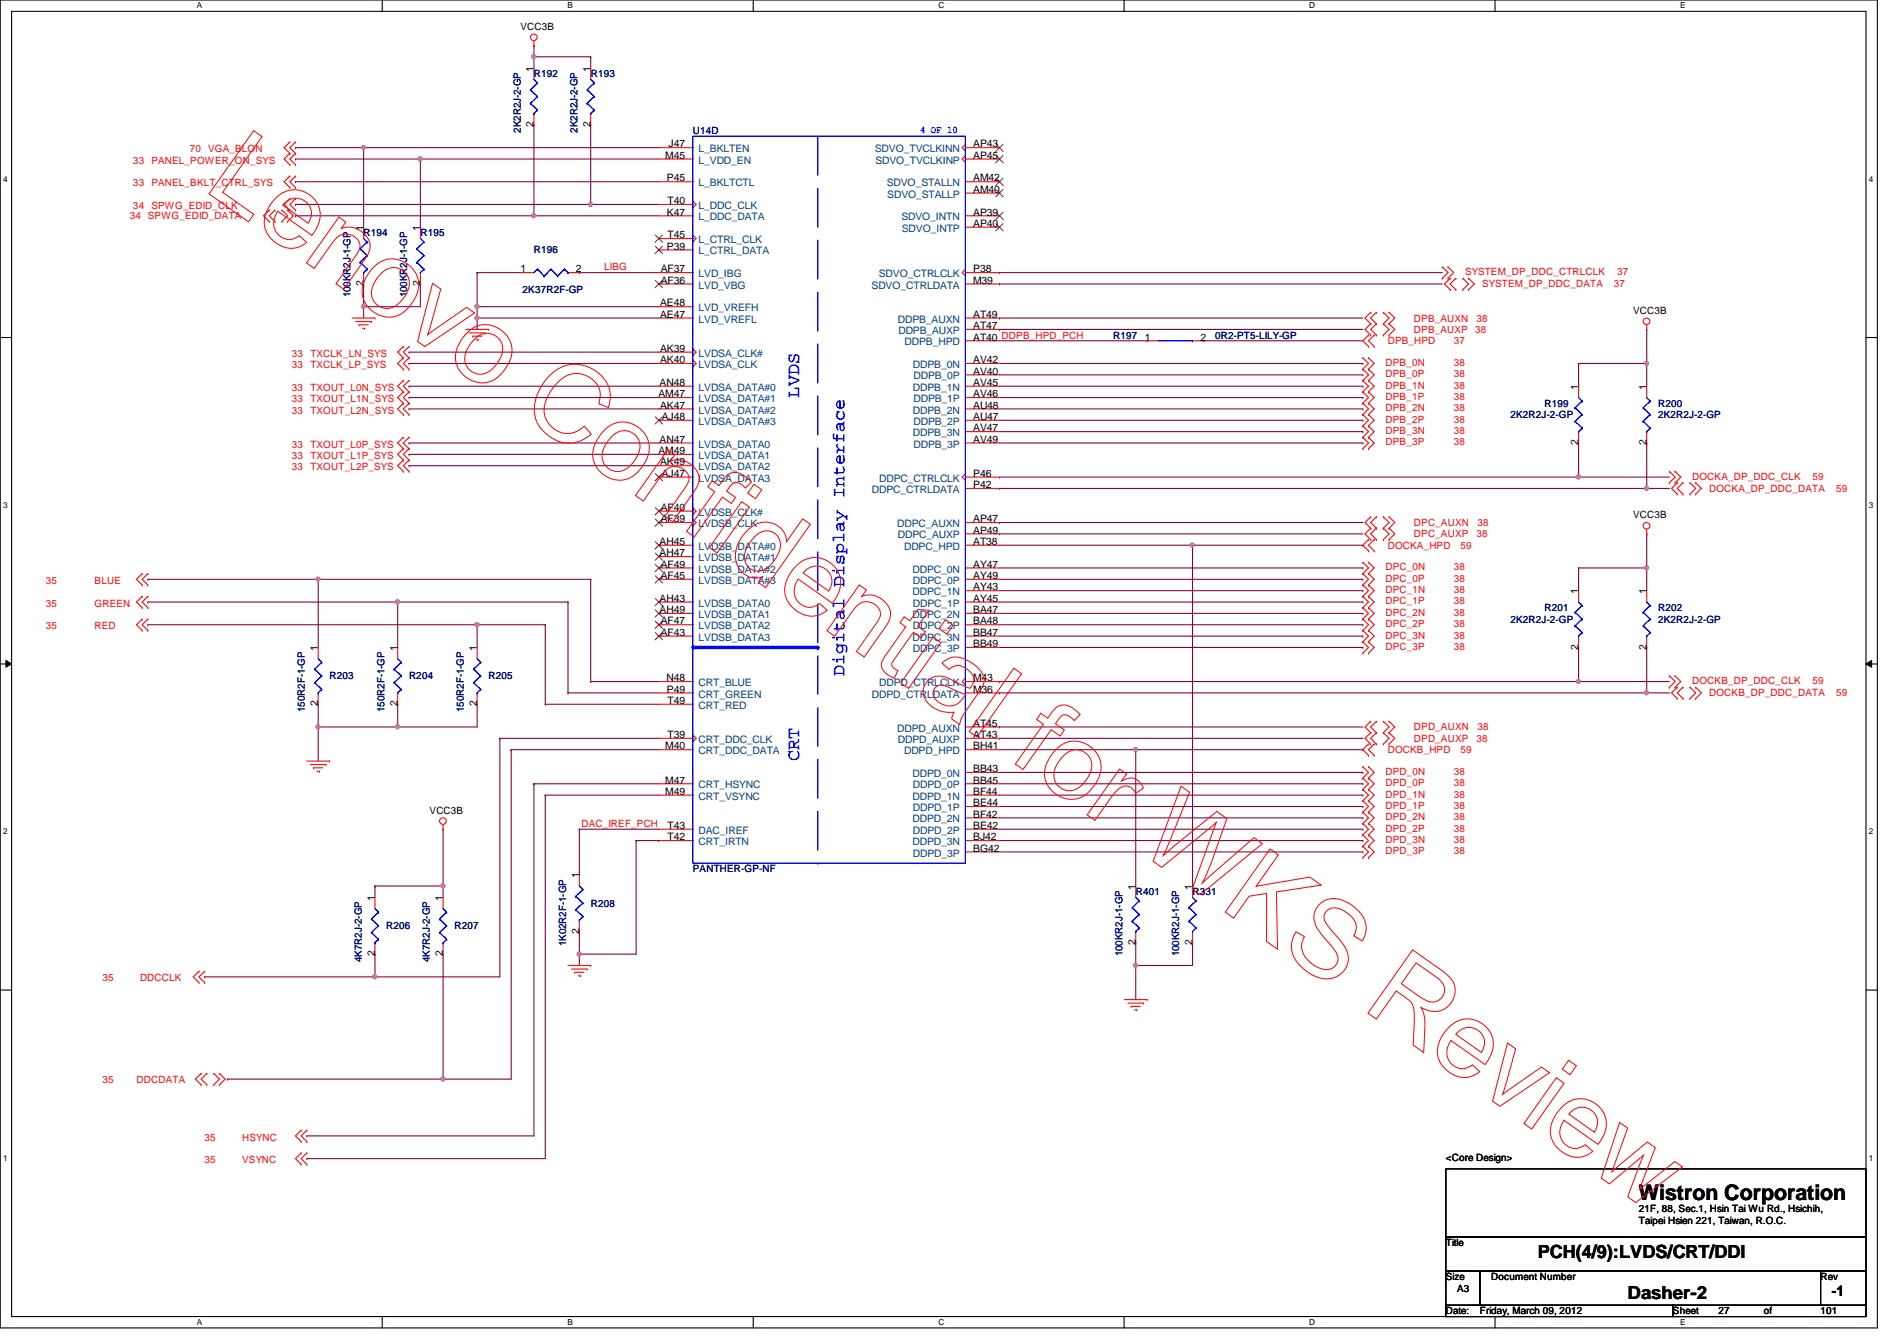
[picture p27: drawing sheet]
<svg xmlns="http://www.w3.org/2000/svg" width="297mm" height="210mm" viewBox="0 0 297 210" stroke-linecap="round" stroke-linejoin="round" font-family="sans-serif">
<defs><g id="words">
<text font-size="3.3" x="256.6" y="187.9">Wistron Corporation</text>
<g font-size="2.8" fill="#00f">
<text x="125.1" y="62.2" transform="rotate(-90 125.1 62.2)">LVDS</text>
<text x="132.2" y="105.8" transform="rotate(-90 132.2 105.8)">Digital Display Interface</text>
<text x="125.1" y="119.1" transform="rotate(-90 125.1 119.1)">CRT</text>
</g>
<g font-size="2.8">
<text x="240.8" y="197">PCH(4/9):LVDS/CRT/DDI</text>
<text x="254.8" y="203.4">Dasher-2</text>
</g>
<text font-size="2.3" x="286.8" y="202.9">-1</text>
<g font-size="1.6">
<text x="81.5" y="4.7">VCC3B</text>
<text x="83.6" y="11.2" transform="rotate(-90 83.6 11.2)">1</text>
<text x="92.5" y="11.2" transform="rotate(-90 92.5 11.2)">1</text>
<text x="83.6" y="19.9" transform="rotate(-90 83.6 19.9)">2</text>
<text x="92.5" y="19.9" transform="rotate(-90 92.5 19.9)">2</text>
<text x="104.7" y="23.1">J47</text>
<text x="152.4" y="23.1">AP43</text>
<text x="104.2" y="24.8">M45</text>
<text x="104.4" y="28.4">P45</text>
<text x="152.4" y="24.8">AP45</text>
<text x="152.4" y="28.4">AM42</text>
<text x="104.4" y="33.7">K47</text>
<text x="104.5" y="32">T40</text>
<text x="152.4" y="30.2">AM40</text>
<text x="152.4" y="35.5">AP40</text>
<text x="152.4" y="33.7">AP39</text>
<text x="56.9" y="36.1" transform="rotate(-90 56.9 36.1)">1</text>
<text x="65.8" y="36.1" transform="rotate(-90 65.8 36.1)">1</text>
<text x="104.4" y="39.1">P39</text>
<text x="104.5" y="37.3">T45</text>
<text x="56.9" y="44.8" transform="rotate(-90 56.9 44.8)">2</text>
<text x="65.8" y="44.8" transform="rotate(-90 65.8 44.8)">2</text>
<text x="81.5" y="42.6">1</text>
<text x="90.2" y="42.6">2</text>
<text x="103.4" y="48">AE48</text>
<text x="103.5" y="42.6">AF37</text>
<text x="103.5" y="44.4">AF36</text>
<text x="152.4" y="42.6">P38</text>
<text x="152.4" y="44.4">M39</text>
<text x="103.4" y="49.7">AE47</text>
<text x="152.4" y="49.7">AT49</text>
<text x="152.4" y="51.5">AT47</text>
<text x="152.4" y="53.3">AT40 DDPB_HPD_PCH</text>
<text x="179.3" y="53.3">1</text>
<text x="188" y="53.3">2</text>
<text x="255.7" y="49.1">VCC3B</text>
<text x="103.4" y="55.1">AK39</text>
<text x="103.4" y="56.9">AK40</text>
<text x="152.4" y="56.9">AV42</text>
<text x="152.4" y="58.6">AV40</text>
<text x="103.1" y="62.2">AM47</text>
<text x="103.3" y="60.4">AN48</text>
<text x="103.4" y="64">AK47</text>
<text x="103.6" y="65.7">AJ48</text>
<text x="152.4" y="60.4">AV45</text>
<text x="152.4" y="64">AU48</text>
<text x="152.4" y="62.2">AV46</text>
<text x="152.4" y="65.7">AU47</text>
<text x="247.1" y="61" transform="rotate(-90 247.1 61)">1</text>
<text x="257.8" y="61" transform="rotate(-90 257.8 61)">1</text>
<text x="103.1" y="71.1">AM49</text>
<text x="103.3" y="69.3">AN47</text>
<text x="152.4" y="67.5">AV47</text>
<text x="152.4" y="69.3">AV49</text>
<text x="247.1" y="69.7" transform="rotate(-90 247.1 69.7)">2</text>
<text x="257.8" y="69.7" transform="rotate(-90 257.8 69.7)">2</text>
<text x="103.4" y="72.9">AK49</text>
<text x="103.6" y="74.6">AJ47</text>
<text x="152.4" y="74.6">P46</text>
<text x="152.4" y="76.4">P42</text>
<text x="103.5" y="80">AF40</text>
<text x="103.5" y="81.7">AF39</text>
<text x="152.4" y="81.7">AP47</text>
<text x="152.4" y="83.5">AP49</text>
<text x="255.7" y="81.1">VCC3B</text>
<text x="103.3" y="85.3">AH45</text>
<text x="103.3" y="87.1">AH47</text>
<text x="103.5" y="88.9">AF49</text>
<text x="152.4" y="88.9">AY47</text>
<text x="152.4" y="85.3">AT38</text>
<text x="103.3" y="94.2">AH43</text>
<text x="103.3" y="96">AH49</text>
<text x="103.5" y="90.6">AF45</text>
<text x="152.4" y="92.4">AY43</text>
<text x="152.4" y="96">BA47</text>
<text x="152.4" y="94.2">AY45</text>
<text x="152.4" y="90.6">AY49</text>
<text x="247.1" y="93" transform="rotate(-90 247.1 93)">1</text>
<text x="257.8" y="93" transform="rotate(-90 257.8 93)">1</text>
<text x="49.8" y="101.9" transform="rotate(-90 49.8 101.9)">1</text>
<text x="62.2" y="101.9" transform="rotate(-90 62.2 101.9)">1</text>
<text x="74.7" y="101.9" transform="rotate(-90 74.7 101.9)">1</text>
<text x="103.5" y="97.7">AF47</text>
<text x="103.5" y="99.5">AF43</text>
<text x="152.4" y="99.5">BB47</text>
<text x="152.4" y="97.7">BA48</text>
<text x="152.4" y="101.3">BB49</text>
<text x="247.1" y="101.7" transform="rotate(-90 247.1 101.7)">2</text>
<text x="257.8" y="101.7" transform="rotate(-90 257.8 101.7)">2</text>
<text x="104.3" y="106.6">N48</text>
<text x="152.4" y="106.6">M43</text>
<text x="49.8" y="110.6" transform="rotate(-90 49.8 110.6)">2</text>
<text x="62.2" y="110.6" transform="rotate(-90 62.2 110.6)">2</text>
<text x="74.7" y="110.6" transform="rotate(-90 74.7 110.6)">2</text>
<text x="104.4" y="108.4">P49</text>
<text x="104.5" y="110.2">T49</text>
<text x="152.4" y="108.4">M36</text>
<text x="152.4" y="113.7">AT45</text>
<text x="104.2" y="117.3">M40</text>
<text x="104.5" y="115.5">T39</text>
<text x="152.4" y="115.5">AT43</text>
<text x="152.4" y="117.3">BH41</text>
<text x="104.2" y="122.6">M47</text>
<text x="104.2" y="124.4">M49</text>
<text x="152.4" y="120.9">BB43</text>
<text x="152.4" y="124.4">BF44</text>
<text x="152.4" y="122.6">BB45</text>
<text x="67.3" y="127.3">VCC3B</text>
<text x="104.5" y="131.5">T42</text>
<text x="104.5" y="129.8">T43</text>
<text x="152.4" y="128">BF42</text>
<text x="152.4" y="131.5">BJ42</text>
<text x="152.4" y="129.8">BE42</text>
<text x="152.4" y="126.2">BE44</text>
<text x="90.7" y="137.5" transform="rotate(-90 90.7 137.5)">1</text>
<text x="152.4" y="133.3">BG42</text>
<text x="58.7" y="141" transform="rotate(-90 58.7 141)">1</text>
<text x="69.3" y="141" transform="rotate(-90 69.3 141)">1</text>
<text x="177.8" y="139.2" transform="rotate(-90 177.8 139.2)">1</text>
<text x="186.7" y="139.2" transform="rotate(-90 186.7 139.2)">1</text>
<text x="58.7" y="149.7" transform="rotate(-90 58.7 149.7)">2</text>
<text x="69.3" y="149.7" transform="rotate(-90 69.3 149.7)">2</text>
<text x="90.7" y="146.1" transform="rotate(-90 90.7 146.1)">2</text>
<text x="177.8" y="147.9" transform="rotate(-90 177.8 147.9)">2</text>
<text x="186.7" y="147.9" transform="rotate(-90 186.7 147.9)">2</text>
<text x="226.4" y="181.7">&lt;Core Design&gt;</text>
<text x="256.6" y="189.7">21F, 88, Sec.1, Hsin Tai Wu Rd., Hsichih,</text>
<text x="256.6" y="191.6">Taipei Hsien 221, Taiwan, R.O.C.</text>
<text x="226.4" y="195.1">Title</text>
<text x="226.4" y="200.4">Size</text>
<text x="228.2" y="202.2">A3</text>
<text x="233.5" y="200.4">Document Number</text>
<text x="285.1" y="200.4">Rev</text>
<text x="226.4" y="205.7">Date:</text>
<text x="231.7" y="205.7">Friday, March 09, 2012</text>
<text x="262" y="205.7">Sheet</text>
<text x="269.1" y="205.7">27</text>
<text x="276.2" y="205.7">of</text>
<text x="285.1" y="205.7">101</text>
</g>
<g font-size="1.6" fill="#000080">
<text x="83.6" y="12.1">R192</text>
<text x="92.5" y="12.1">R193</text>
<text x="81.5" y="20.8" transform="rotate(-90 81.5 20.8)">2K2R2J-2-GP</text>
<text x="90.4" y="20.8" transform="rotate(-90 90.4 20.8)">2K2R2J-2-GP</text>
<text x="108.5" y="21">U14D</text>
<text x="56.9" y="37">R194</text>
<text x="65.8" y="37">R195</text>
<text x="83.6" y="39.7">R196</text>
<text x="54.9" y="46.6" transform="rotate(-90 54.9 46.6)">100KR2J-1-GP</text>
<text x="63.8" y="46.6" transform="rotate(-90 63.8 46.6)">100KR2J-1-GP</text>
<text x="81.8" y="45.9">2K37R2F-GP</text>
<text x="174.3" y="53">R197</text>
<text x="190.3" y="53">0R2-PT5-LILY-GP</text>
<text x="236.5" y="65.4">2K2R2J-2-GP</text>
<text x="241.8" y="63.7">R199</text>
<text x="259.6" y="63.7">R200</text>
<text x="259.6" y="65.4">2K2R2J-2-GP</text>
<text x="241.8" y="95.7">R201</text>
<text x="259.6" y="95.7">R202</text>
<text x="236.5" y="97.5">2K2R2J-2-GP</text>
<text x="259.6" y="97.5">2K2R2J-2-GP</text>
<text x="51.6" y="106.3">R203</text>
<text x="64" y="106.3">R204</text>
<text x="76.5" y="106.3">R205</text>
<text x="47.7" y="111.5" transform="rotate(-90 47.7 111.5)">150R2F-1-GP</text>
<text x="60.2" y="111.5" transform="rotate(-90 60.2 111.5)">150R2F-1-GP</text>
<text x="72.6" y="111.5" transform="rotate(-90 72.6 111.5)">150R2F-1-GP</text>
<text x="108.5" y="136.6">PANTHER-GP-NF</text>
<text x="92.5" y="141.9">R208</text>
<text x="177.8" y="140.1">R401</text>
<text x="186.7" y="140.1">R331</text>
<text x="60.5" y="145.5">R206</text>
<text x="71.2" y="145.5">R207</text>
<text x="88.6" y="148.1" transform="rotate(-90 88.6 148.1)">1K02R2F-1-GP</text>
<text x="175.8" y="149.7" transform="rotate(-90 175.8 149.7)">100KR2J-1-GP</text>
<text x="184.7" y="149.7" transform="rotate(-90 184.7 149.7)">100KR2J-1-GP</text>
<text x="56.6" y="150.6" transform="rotate(-90 56.6 150.6)">4K7R2J-2-GP</text>
<text x="67.3" y="150.6" transform="rotate(-90 67.3 150.6)">4K7R2J-2-GP</text>
</g>
<g font-size="1.6" fill="#f00">
<text x="29.7" y="23.8">70</text>
<text x="32.6" y="23.8">VGA_BLON</text>
<text x="20.8" y="29.2">33</text>
<text x="20.8" y="25.6">33</text>
<text x="23.7" y="29.2">PANEL_BKLT_CTRL_SYS</text>
<text x="23.7" y="25.6">PANEL_POWER_ON_SYS</text>
<text x="20.3" y="34.3">34 SPWG_EDID_DATA</text>
<text x="20.8" y="32.7">34</text>
<text x="23.7" y="32.7">SPWG_EDID_CLK</text>
<text x="94.6" y="42.3">LIBG</text>
<text x="229.4" y="43.1">SYSTEM_DP_DDC_CTRLCLK</text>
<text x="232.1" y="45">SYSTEM_DP_DDC_DATA</text>
<text x="252.7" y="45">37</text>
<text x="253.2" y="43.1">37</text>
<text x="217.3" y="53.9">DPB_HPD</text>
<text x="221.4" y="50.3">DPB_AUXN</text>
<text x="221.4" y="52.1">DPB_AUXP</text>
<text x="227.6" y="53.9">37</text>
<text x="231" y="52.1">38</text>
<text x="231.2" y="50.3">38</text>
<text x="45.7" y="55.8">33</text>
<text x="45.7" y="57.6">33</text>
<text x="48.6" y="55.8">TXCLK_LN_SYS</text>
<text x="48.6" y="57.6">TXCLK_LP_SYS</text>
<text x="217" y="59.1">DPB_0P</text>
<text x="217" y="57.3">DPB_0N</text>
<text x="227.6" y="59.1">38</text>
<text x="227.6" y="57.3">38</text>
<text x="45.7" y="61.2">33</text>
<text x="45.7" y="62.9">33</text>
<text x="45.7" y="64.7">33</text>
<text x="48.6" y="61.2">TXOUT_L0N_SYS</text>
<text x="48.6" y="62.9">TXOUT_L1N_SYS</text>
<text x="48.6" y="64.7">TXOUT_L2N_SYS</text>
<text x="217" y="62.6">DPB_1P</text>
<text x="217" y="60.8">DPB_1N</text>
<text x="217" y="64.4">DPB_2N</text>
<text x="227.6" y="62.6">38</text>
<text x="227.6" y="60.8">38</text>
<text x="227.6" y="64.4">38</text>
<text x="45.7" y="70.1">33</text>
<text x="45.7" y="71.8">33</text>
<text x="48.6" y="70.1">TXOUT_L0P_SYS</text>
<text x="48.6" y="71.8">TXOUT_L1P_SYS</text>
<text x="217" y="69.7">DPB_3P</text>
<text x="217" y="67.9">DPB_3N</text>
<text x="217" y="66.2">DPB_2P</text>
<text x="227.6" y="69.7">38</text>
<text x="227.6" y="67.9">38</text>
<text x="227.6" y="66.2">38</text>
<text x="45.7" y="73.6">33</text>
<text x="48.6" y="73.6">TXOUT_L2P_SYS</text>
<text x="265" y="75.1">DOCKA_DP_DDC_CLK</text>
<text x="267.6" y="77">DOCKA_DP_DDC_DATA</text>
<text x="283.8" y="75.1">59</text>
<text x="287.5" y="77">59</text>
<text x="221.4" y="82.3">DPC_AUXN</text>
<text x="231.3" y="82.3">38</text>
<text x="217" y="89.3">DPC_0N</text>
<text x="217.3" y="85.9">DOCKA_HPD</text>
<text x="221.4" y="84.1">DPC_AUXP</text>
<text x="227.6" y="89.3">38</text>
<text x="228.7" y="85.9">59</text>
<text x="231.2" y="84.1">38</text>
<text x="7.2" y="91.4">35</text>
<text x="7.2" y="95">35</text>
<text x="14.8" y="91.4">BLUE</text>
<text x="14.8" y="95">GREEN</text>
<text x="217" y="91.1">DPC_0P</text>
<text x="217" y="94.6">DPC_1P</text>
<text x="217" y="92.8">DPC_1N</text>
<text x="227.6" y="91.1">38</text>
<text x="227.6" y="94.6">38</text>
<text x="227.6" y="92.8">38</text>
<text x="7.2" y="98.5">35</text>
<text x="14.8" y="98.5">RED</text>
<text x="217" y="101.7">DPC_3P</text>
<text x="217" y="99.9">DPC_3N</text>
<text x="217" y="98.2">DPC_2P</text>
<text x="217" y="96.4">DPC_2N</text>
<text x="227.6" y="101.7">38</text>
<text x="227.6" y="98.2">38</text>
<text x="227.6" y="99.9">38</text>
<text x="227.6" y="96.4">38</text>
<text x="265" y="107.1">DOCKB_DP_DDC_CLK</text>
<text x="283.8" y="107.1">59</text>
<text x="267.6" y="109">DOCKB_DP_DDC_DATA</text>
<text x="287.5" y="109">59</text>
<text x="217.3" y="117.9">DOCKB_HPD</text>
<text x="221.4" y="114.3">DPD_AUXN</text>
<text x="221.4" y="116.1">DPD_AUXP</text>
<text x="228.7" y="117.9">59</text>
<text x="231.2" y="116.1">38</text>
<text x="231.3" y="114.3">38</text>
<text x="217" y="123.1">DPD_0P</text>
<text x="217" y="121.3">DPD_0N</text>
<text x="217" y="124.8">DPD_1N</text>
<text x="227.6" y="123.1">38</text>
<text x="227.6" y="121.3">38</text>
<text x="227.6" y="124.8">38</text>
<text x="91.1" y="129.5">DAC_IREF_PCH</text>
<text x="217" y="132">DPD_3N</text>
<text x="217" y="126.6">DPD_1P</text>
<text x="217" y="130.2">DPD_2P</text>
<text x="217" y="128.4">DPD_2N</text>
<text x="227.6" y="126.6">38</text>
<text x="227.6" y="130.2">38</text>
<text x="227.6" y="132">38</text>
<text x="227.6" y="128.4">38</text>
<text x="217" y="133.7">DPD_3P</text>
<text x="227.6" y="133.7">38</text>
<text x="16" y="153.6">35</text>
<text x="21.9" y="153.6">DDCCLK</text>
<text x="16" y="169.5">35</text>
<text x="21.4" y="169.5">DDCDATA</text>
<text x="32" y="178.5">35</text>
<text x="37.9" y="178.5">HSYNC</text>
<text x="32" y="182.1">35</text>
<text x="37.9" y="182.1">VSYNC</text>
</g>
<g font-size="1.6" fill="#004080">
<text x="109.4" y="23.8">L_BKLTEN</text>
<text x="137" y="23.8">SDVO_TVCLKINN</text>
<text x="109.4" y="29.2">L_BKLTCTL</text>
<text x="109.4" y="25.6">L_VDD_EN</text>
<text x="137.1" y="25.6">SDVO_TVCLKINP</text>
<text x="138.9" y="29.2">SDVO_STALLN</text>
<text x="109.4" y="32.7">L_DDC_CLK</text>
<text x="109.4" y="34.5">L_DDC_DATA</text>
<text x="138.9" y="30.9">SDVO_STALLP</text>
<text x="141.1" y="34.5">SDVO_INTN</text>
<text x="109.4" y="38.1">L_CTRL_CLK</text>
<text x="109.4" y="39.8">L_CTRL_DATA</text>
<text x="141.2" y="36.3">SDVO_INTP</text>
<text x="109.4" y="43.4">LVD_IBG</text>
<text x="109.4" y="45.2">LVD_VBG</text>
<text x="136.5" y="45.2">SDVO_CTRLDATA</text>
<text x="137.6" y="43.4">SDVO_CTRLCLK</text>
<text x="109.4" y="48.7">LVD_VREFH</text>
<text x="109.4" y="50.5">LVD_VREFL</text>
<text x="140.6" y="50.5">DDPB_AUXN</text>
<text x="140.7" y="52.3">DDPB_AUXP</text>
<text x="109.4" y="55.8">LVDSA_CLK#</text>
<text x="109.4" y="57.6">LVDSA_CLK</text>
<text x="141.6" y="54.1">DDPB_HPD</text>
<text x="143" y="57.6">DDPB_0N</text>
<text x="143" y="59.4">DDPB_0P</text>
<text x="109.4" y="61.2">LVDSA_DATA#0</text>
<text x="109.4" y="62.9">LVDSA_DATA#1</text>
<text x="109.4" y="64.7">LVDSA_DATA#2</text>
<text x="143" y="61.2">DDPB_1N</text>
<text x="143" y="64.7">DDPB_2N</text>
<text x="143" y="62.9">DDPB_1P</text>
<text x="109.4" y="66.5">LVDSA_DATA#3</text>
<text x="109.4" y="70.1">LVDSA_DATA0</text>
<text x="109.4" y="71.8">LVDSA_DATA1</text>
<text x="143" y="68.3">DDPB_3N</text>
<text x="143" y="66.5">DDPB_2P</text>
<text x="143" y="70.1">DDPB_3P</text>
<text x="109.4" y="73.6">LVDSA_DATA2</text>
<text x="109.4" y="75.4">LVDSA_DATA3</text>
<text x="136.5" y="77.2">DDPC_CTRLDATA</text>
<text x="137.7" y="75.4">DDPC_CTRLCLK</text>
<text x="109.4" y="80.7">LVDSB_CLK#</text>
<text x="109.4" y="82.5">LVDSB_CLK</text>
<text x="140.5" y="82.5">DDPC_AUXN</text>
<text x="109.4" y="86.1">LVDSB_DATA#0</text>
<text x="109.4" y="87.8">LVDSB_DATA#1</text>
<text x="109.4" y="89.6">LVDSB_DATA#2</text>
<text x="140.6" y="84.3">DDPC_AUXP</text>
<text x="141.6" y="86.1">DDPC_HPD</text>
<text x="142.9" y="89.6">DDPC_0N</text>
<text x="109.4" y="91.4">LVDSB_DATA#3</text>
<text x="109.4" y="95">LVDSB_DATA0</text>
<text x="142.9" y="93.2">DDPC_1N</text>
<text x="143" y="95">DDPC_1P</text>
<text x="143" y="91.4">DDPC_0P</text>
<text x="109.4" y="96.7">LVDSB_DATA1</text>
<text x="109.4" y="98.5">LVDSB_DATA2</text>
<text x="109.4" y="100.3">LVDSB_DATA3</text>
<text x="142.9" y="96.7">DDPC_2N</text>
<text x="142.9" y="100.3">DDPC_3N</text>
<text x="143" y="98.5">DDPC_2P</text>
<text x="109.4" y="107.4">CRT_BLUE</text>
<text x="137.7" y="107.4">DDPD_CTRLCLK</text>
<text x="143" y="102.1">DDPC_3P</text>
<text x="109.4" y="109.2">CRT_GREEN</text>
<text x="109.4" y="111">CRT_RED</text>
<text x="136.5" y="109.2">DDPD_CTRLDATA</text>
<text x="109.4" y="116.3">CRT_DDC_CLK</text>
<text x="109.4" y="118.1">CRT_DDC_DATA</text>
<text x="140.5" y="114.5">DDPD_AUXN</text>
<text x="140.6" y="116.3">DDPD_AUXP</text>
<text x="141.6" y="118.1">DDPD_HPD</text>
<text x="109.4" y="123.4">CRT_HSYNC</text>
<text x="109.4" y="125.2">CRT_VSYNC</text>
<text x="142.9" y="121.6">DDPD_0N</text>
<text x="142.9" y="125.2">DDPD_1N</text>
<text x="143" y="123.4">DDPD_0P</text>
<text x="109.4" y="130.5">DAC_IREF</text>
<text x="142.9" y="128.7">DDPD_2N</text>
<text x="143" y="130.5">DDPD_2P</text>
<text x="143" y="127">DDPD_1P</text>
<text x="109.4" y="132.3">CRT_IRTN</text>
<text x="142.9" y="132.3">DDPD_3N</text>
<text x="143" y="134.1">DDPD_3P</text>
</g>
<text font-size="1.6" fill="#00f" x="144.1" y="20.8">4 OF 10</text>
<g font-size="1.3">
<text x="30.8" y="1.3">A</text>
<text x="88.9" y="1.3">B</text>
<text x="146.9" y="1.3">C</text>
<text x="205" y="1.3">D</text>
<text x="263.1" y="1.3">E</text>
<text x=".5" y="28.4">4</text>
<text x="292.6" y="28.4">4</text>
<text x=".5" y="79.5">3</text>
<text x="292.6" y="79.5">3</text>
<text x=".5" y="130.6">2</text>
<text x="292.6" y="130.6">2</text>
<text x=".5" y="181.7">1</text>
<text x="292.6" y="181.7">1</text>
<text x="30.8" y="207.4">A</text>
<text x="88.9" y="207.4">B</text>
<text x="146.9" y="207.4">C</text>
<text x="205" y="207.4">D</text>
<text x="263.1" y="207.4">E</text>
</g>
</g></defs>
<path d="M0 0h294v207.9h-294zM1.8 1.8h290.4v204.3h-290.4z" fill="none" stroke="#000" stroke-width=".17"/>
<g fill="#fff">
<path d="M30.8 .2h.8v1.4h-.8z"/>
<path d="M30.8 206.2h.8v1.4h-.8z"/>
</g>
<path d="M59.9 0v1.8M59.9 206.1v1.8" fill="none" stroke="#000" stroke-width=".17"/>
<g fill="#fff">
<path d="M88.9 .2h.8v1.4h-.8z"/>
<path d="M88.9 206.2h.8v1.4h-.8z"/>
</g>
<path d="M117.9 0v1.8M117.9 206.1v1.8" fill="none" stroke="#000" stroke-width=".17"/>
<g fill="#fff">
<path d="M146.9 .2h.9v1.4h-.9z"/>
<path d="M146.9 206.2h.9v1.4h-.9z"/>
</g>
<path d="M176 0v1.8M176 206.1v1.8" fill="none" stroke="#000" stroke-width=".17"/>
<g fill="#fff">
<path d="M205 .2h.9v1.4h-.9z"/>
<path d="M205 206.2h.9v1.4h-.9z"/>
</g>
<path d="M234.1 0v1.8M234.1 206.1v1.8" fill="none" stroke="#000" stroke-width=".17"/>
<g fill="#fff">
<path d="M263.1 .2h.8v1.4h-.8z"/>
<path d="M263.1 206.2h.8v1.4h-.8z"/>
<path d="M.5 27.3h.7v1.4h-.7z"/>
<path d="M292.6 27.3h.7v1.4h-.7z"/>
<path d="M.5 78.4h.7v1.4h-.7z"/>
<path d="M292.6 78.4h.7v1.4h-.7z"/>
</g>
<path d="M0 52.8h1.8M292.2 52.8h1.8" fill="none" stroke="#000" stroke-width=".17"/>
<g fill="#fff">
<path d="M.5 129.5h.7v1.4h-.7z"/>
<path d="M292.6 129.5h.7v1.4h-.7z"/>
</g>
<path d="M0 103.9h1.8M292.2 103.9h1.8" fill="none" stroke="#000" stroke-width=".17"/>
<path d="M.9 103.4l.9 .5-.9 .5zM292.2 103.9l.9-.5v1z" fill="#000"/>
<path d="M.9 103.4l.9 .5-.9 .5zM292.2 103.9l.9-.5v1z" fill="none" stroke="#000" stroke-width=".16"/>
<g fill="#fff">
<path d="M.5 180.5h.7v1.4h-.7z"/>
<path d="M292.6 180.5h.7v1.4h-.7z"/>
</g>
<path d="M0 155h1.8M292.2 155h1.8" fill="none" stroke="#000" stroke-width=".17"/>
<path d="M90.7 129.8h.1M90.7 129.8h12.5M90.7 129.8v7.1M90.7 149.4h.1M90.7 149.4v1.7" fill="none" stroke="#800040" stroke-width=".17"/>
<circle cx="90.7" cy="149.3" r=".32" fill="#f0f"/>
<circle cx="90.7" cy="149.3" r=".32" fill="none" stroke="#f0f" stroke-width=".17"/>
<g fill="none" stroke="#800040" stroke-width=".17">
<path d="M78.3 115.6h.1M78.3 115.6v37.3h-19.6M78.3 115.6h24.9M80 117.3h.1M80 117.3v51.6M69.4 129.8h.1M69.4 129.8v8.9M83.6 122.7h.1M83.6 122.7v55.1h-35.6M83.6 122.7h19.6M85.4 124.5h.1M85.4 124.5h17.8"/>
<path d="M85.4 124.5v56.9h-37.4M99.6 131.6h.1M99.6 131.6h3.6M99.6 131.6v17.8h-8.9M103.2 131.6h.1M58.7 149.4h.1M58.7 152.9h.1M58.7 149.4v3.5M90.7 149.4h.1M90.7 145.8h.1M90.7 145.8v3.6M48 177.8h.1"/>
<path d="M48 181.4h.1"/>
</g>
<circle cx="58.7" cy="152.9" r=".32" fill="#f0f"/>
<circle cx="58.7" cy="152.9" r=".32" fill="none" stroke="#f0f" stroke-width=".17"/>
<path d="M58.7 138.7h.1M58.7 138.7v1.8M69.4 149.4h.1M69.4 149.4v19.5" fill="none" stroke="#800040" stroke-width=".17"/>
<circle cx="69.4" cy="168.9" r=".32" fill="#f0f"/>
<circle cx="69.4" cy="168.9" r=".32" fill="none" stroke="#f0f" stroke-width=".17"/>
<path d="M80 117.3h.1M80 117.3h23.2M58.7 138.7h.1M58.7 138.7h10.7M69.4 138.7h.1M69.4 138.7v1.8M35.6 168.9h.1M35.6 168.9h44.4M69.4 168.9h.1" fill="none" stroke="#800040" stroke-width=".17"/>
<circle cx="69.4" cy="138.7" r=".32" fill="#f0f"/>
<circle cx="69.4" cy="138.7" r=".32" fill="none" stroke="#f0f" stroke-width=".17"/>
<path d="M49.8 113.8h.1M49.8 113.8v5.3M62.3 113.8h.1M74.7 110.2h.1M74.7 110.2v3.6h-24.9" fill="none" stroke="#800040" stroke-width=".17"/>
<circle cx="62.2" cy="113.8" r=".32" fill="#f0f"/>
<circle cx="62.2" cy="113.8" r=".32" fill="none" stroke="#f0f" stroke-width=".17"/>
<circle cx="49.8" cy="113.8" r=".32" fill="#f0f"/>
<circle cx="49.8" cy="113.8" r=".32" fill="none" stroke="#f0f" stroke-width=".17"/>
<g fill="none" stroke="#800040" stroke-width=".17">
<path d="M64 56.9h.1M64 55.1h.1M64 56.9h39.2M64 55.1h39.2M74.7 48h.1M74.7 48h28.5M90.7 42.7h.1M90.7 42.7h12.5M64 60.5h.1M64 62.2h.1M64 64h.1M64 69.3h.1"/>
<path d="M64 71.1h.1M64 72.9h.1M64 60.5h39.2M64 62.2h39.2M64 64h39.2M64 69.3h39.2M64 71.1h39.2M64 72.9h39.2M23.2 97.8h.1M23.2 97.8h51.5M49.8 90.7h.1M49.8 90.7v10.6"/>
<path d="M49.8 90.7h42.7M62.3 94.2h.1M62.3 94.2v7.1M62.3 94.2h26.6M74.7 97.8h.1M74.7 97.8v3.5M85.4 97.8h.1M85.4 97.8v12.4M88.9 94.2h.1M88.9 94.2v14.3M92.5 90.7h.1M92.5 90.7v16"/>
<path d="M62.3 110.2h.1M62.3 110.2v3.6M85.4 110.2h.1M85.4 110.2h17.8M88.9 108.5h.1M88.9 108.5h14.3M92.5 106.7h.1M92.5 106.7h10.7"/>
</g>
<circle cx="74.7" cy="48" r=".32" fill="#f0f"/>
<circle cx="74.7" cy="48" r=".32" fill="none" stroke="#f0f" stroke-width=".17"/>
<path d="M74.7 42.7h.1M74.7 49.8h.1M74.7 42.7h7.1M74.7 49.8h28.5" fill="none" stroke="#800040" stroke-width=".17"/>
<circle cx="74.7" cy="49.8" r=".32" fill="#f0f"/>
<circle cx="74.7" cy="49.8" r=".32" fill="none" stroke="#f0f" stroke-width=".17"/>
<path d="M92.5 32h.1M92.5 32h10.7M74.7 48h.1M74.7 49.8h.1M74.7 48v3.6" fill="none" stroke="#800040" stroke-width=".17"/>
<circle cx="92.5" cy="32" r=".32" fill="#f0f"/>
<circle cx="92.5" cy="32" r=".32" fill="none" stroke="#f0f" stroke-width=".17"/>
<path d="M83.6 33.8h.1M83.6 33.8h19.6" fill="none" stroke="#800040" stroke-width=".17"/>
<circle cx="83.6" cy="33.8" r=".32" fill="#f0f"/>
<circle cx="83.6" cy="33.8" r=".32" fill="none" stroke="#f0f" stroke-width=".17"/>
<path d="M83.6 19.6h.1M83.6 19.6v14.2h-37.3M92.5 19.6h.1M92.5 19.6v12.4h-46.2M46.3 32h.1M46.3 33.8h.1M56.9 23.1h.1M56.9 23.1h46.3" fill="none" stroke="#800040" stroke-width=".17"/>
<circle cx="56.9" cy="23.1" r=".32" fill="#f0f"/>
<circle cx="56.9" cy="23.1" r=".32" fill="none" stroke="#f0f" stroke-width=".17"/>
<path d="M65.8 24.9h.1M65.8 24.9h37.4" fill="none" stroke="#800040" stroke-width=".17"/>
<circle cx="65.8" cy="24.9" r=".32" fill="#f0f"/>
<circle cx="65.8" cy="24.9" r=".32" fill="none" stroke="#f0f" stroke-width=".17"/>
<path d="M83.6 8.9h.1M83.6 8.9v1.8" fill="none" stroke="#800040" stroke-width=".17"/>
<circle cx="83.6" cy="8.9" r=".32" fill="#f0f"/>
<circle cx="83.6" cy="8.9" r=".32" fill="none" stroke="#f0f" stroke-width=".17"/>
<g fill="none" stroke="#800040" stroke-width=".17">
<path d="M83.6 8.9h.1M83.6 8.9h8.9M92.5 8.9h.1M92.5 8.9v1.8M46.3 28.4h.1M46.3 23.1h.1M46.3 28.4h56.9M46.3 23.1h10.6M56.9 23.1h.1M56.9 23.1v12.5M65.8 24.9h.1M65.8 24.9v10.7"/>
<path d="M56.9 48h.1M65.8 44.4h.1M65.8 44.4v3.6h-8.9"/>
</g>
<circle cx="56.9" cy="48" r=".32" fill="#f0f"/>
<circle cx="56.9" cy="48" r=".32" fill="none" stroke="#f0f" stroke-width=".17"/>
<path d="M56.9 44.4h.1M56.9 48h.1M56.9 44.4v5.4M74.7 42.7h.1M74.7 42.7v5.3M247.2 74.7h.1M247.2 74.7h14.2" fill="none" stroke="#800040" stroke-width=".17"/>
<circle cx="247.2" cy="74.6" r=".32" fill="#f0f"/>
<circle cx="247.2" cy="74.6" r=".32" fill="none" stroke="#f0f" stroke-width=".17"/>
<path d="M257.8 76.5h.1M257.8 76.5h3.6" fill="none" stroke="#800040" stroke-width=".17"/>
<circle cx="257.8" cy="76.4" r=".32" fill="#f0f"/>
<circle cx="257.8" cy="76.4" r=".32" fill="none" stroke="#f0f" stroke-width=".17"/>
<path d="M257.8 56.9h.1M257.8 56.9v3.6M257.8 69.3h.1M257.8 69.3v7.2" fill="none" stroke="#800040" stroke-width=".17"/>
<circle cx="257.8" cy="56.9" r=".32" fill="#f0f"/>
<circle cx="257.8" cy="56.9" r=".32" fill="none" stroke="#f0f" stroke-width=".17"/>
<g fill="none" stroke="#800040" stroke-width=".17">
<path d="M83.6 7.1h.1M83.6 7.1v1.8M46.3 24.9h.1M46.3 24.9h19.5M247.2 56.9h.1M247.2 56.9v3.6M257.8 51.6h.1M257.8 51.6v5.3h-10.6M156.5 76.5h.1M156.5 74.7h.1M156.5 76.5h101.3M247.2 69.3h.1"/>
<path d="M247.2 69.3v5.4h-90.7M23.2 90.7h.1M23.2 90.7h26.6M32 152.9h.1M32 152.9h26.7"/>
</g>
<circle cx="49.8" cy="90.7" r=".32" fill="#f0f"/>
<circle cx="49.8" cy="90.7" r=".32" fill="none" stroke="#f0f" stroke-width=".17"/>
<path d="M23.2 94.2h.1M23.2 94.2h39.1" fill="none" stroke="#800040" stroke-width=".17"/>
<circle cx="62.2" cy="94.2" r=".32" fill="#f0f"/>
<circle cx="62.2" cy="94.2" r=".32" fill="none" stroke="#f0f" stroke-width=".17"/>
<path d="M74.7 97.8h.1M74.7 97.8h10.7" fill="none" stroke="#800040" stroke-width=".17"/>
<circle cx="74.7" cy="97.8" r=".32" fill="#f0f"/>
<circle cx="74.7" cy="97.8" r=".32" fill="none" stroke="#f0f" stroke-width=".17"/>
<path d="M247.2 101.3h.1M247.2 106.7h.1M247.2 101.3v5.4M247.2 106.7h14.2M257.8 101.3h.1M257.8 101.3v7.2" fill="none" stroke="#800040" stroke-width=".17"/>
<circle cx="247.2" cy="106.7" r=".32" fill="#f0f"/>
<circle cx="247.2" cy="106.7" r=".32" fill="none" stroke="#f0f" stroke-width=".17"/>
<path d="M257.8 88.9h.1M257.8 88.9v3.6" fill="none" stroke="#800040" stroke-width=".17"/>
<circle cx="257.8" cy="88.9" r=".32" fill="#f0f"/>
<circle cx="257.8" cy="88.9" r=".32" fill="none" stroke="#f0f" stroke-width=".17"/>
<path d="M257.8 108.5h.1M257.8 108.5h3.6" fill="none" stroke="#800040" stroke-width=".17"/>
<circle cx="257.8" cy="108.4" r=".32" fill="#f0f"/>
<circle cx="257.8" cy="108.4" r=".32" fill="none" stroke="#f0f" stroke-width=".17"/>
<g fill="none" stroke="#800040" stroke-width=".17">
<path d="M156.5 42.7h.1M156.5 44.4h.1M156.5 49.8h.1M156.5 51.6h.1M156.5 42.7h69.3M156.5 44.4h69.3M156.5 49.8h56.9M156.5 51.6h56.9M156.5 56.9h56.9M156.5 58.7h56.9M156.5 53.3h23.1M179.6 53.3h.1"/>
<path d="M188.5 53.3h.1M188.5 53.3h24.9M213.4 56.9h.1M213.4 58.7h.1M156.5 60.5h56.9M156.5 62.2h56.9M156.5 64h56.9M156.5 65.8h56.9M156.5 67.6h56.9M156.5 69.3h56.9M213.4 60.5h.1M213.4 62.2h.1"/>
<path d="M213.4 64h.1M213.4 65.8h.1M213.4 67.6h.1M213.4 69.3h.1M156.5 81.8h.1M156.5 83.6h.1M156.5 88.9h56.9M156.5 96h56.9M156.5 81.8h56.9M156.5 83.6h56.9M156.5 97.8h56.9M156.5 90.7h56.9"/>
<path d="M156.5 99.6h56.9M156.5 92.5h56.9M156.5 85.3h30.2M156.5 94.2h56.9M186.7 85.3h.1M213.4 96h.1M213.4 88.9h.1M213.4 97.8h.1M213.4 90.7h.1M213.4 99.6h.1M213.4 92.5h.1M213.4 94.2h.1"/>
<path d="M247.2 88.9h.1M247.2 88.9v3.6M257.8 83.6h.1M257.8 83.6v5.3h-10.6M156.5 108.5h.1M156.5 106.7h.1M156.5 113.8h.1M156.5 115.6h.1M156.5 108.5h101.3M156.5 106.7h90.7M156.5 101.3h56.9M156.5 113.8h56.9"/>
<path d="M156.5 115.6h56.9M156.5 117.3h21.3M177.8 117.3h.1M213.4 101.3h.1M156.5 128h56.9M156.5 120.9h56.9M156.5 129.8h56.9M156.5 122.7h56.9M156.5 131.6h56.9M156.5 124.5h56.9M156.5 133.3h56.9M213.4 128h.1"/>
<path d="M213.4 120.9h.1M213.4 129.8h.1M213.4 122.7h.1M213.4 131.6h.1M213.4 124.5h.1M213.4 133.3h.1"/>
</g>
<circle cx="177.8" cy="117.3" r=".32" fill="#f0f"/>
<circle cx="177.8" cy="117.3" r=".32" fill="none" stroke="#f0f" stroke-width=".17"/>
<path d="M49.8 110.2h.1M49.8 110.2v3.6M156.5 126.2h56.9M213.4 126.2h.1M177.8 151.1h.1M186.7 147.6h.1M186.7 147.6v3.5h-8.9" fill="none" stroke="#800040" stroke-width=".17"/>
<circle cx="177.8" cy="151.1" r=".32" fill="#f0f"/>
<circle cx="177.8" cy="151.1" r=".32" fill="none" stroke="#f0f" stroke-width=".17"/>
<path d="M186.7 85.3h.1M186.7 85.3v53.4M177.8 147.6h.1M177.8 151.1h.1M177.8 147.6v8.9" fill="none" stroke="#800040" stroke-width=".17"/>
<circle cx="186.7" cy="85.3" r=".32" fill="#f0f"/>
<circle cx="186.7" cy="85.3" r=".32" fill="none" stroke="#f0f" stroke-width=".17"/>
<path d="M186.7 85.3h26.7M213.4 85.3h.1M177.8 117.3h.1M177.8 117.3v21.4M177.8 117.3h35.6M213.4 117.3h.1" fill="none" stroke="#800040" stroke-width=".17"/>
<g fill="none" stroke="#f00" stroke-width=".17">
<path d="M83.6 7.1h.1M83.6 6.4v.7M83.6 10.7v1.7M83.6 17.8v1.8M92.5 10.7v1.7M92.5 17.8v1.8M42.2 34.7h.1M42.2 32.9h.1M42.2 32.9l-.9 .9 .9 .9M43 32.9h.1M43 34.7h.1M43 32.9l-.8 .9 .8 .9"/>
<path d="M44.2 34.7h.1M44.2 32.9h.1M44.2 32.9l.8 .9-.8 .9M45 34.7h.1M45 32.9h.1M45 32.9l.9 .9-.9 .9M45.4 31.1h.1M45.4 32.9h.1M45.4 27.6h.1M45.4 29.3h.1M45.4 24h.1M45.4 25.8h.1"/>
<path d="M45.4 22.2h.1M45.4 31.1l-.9 .9 .9 .9M45.4 27.6l-.9 .8 .9 .9M45.4 24l-.9 .9 .9 .9M45.4 22.2l-.9 .9 .9 .9M46.3 31.1h.1M46.3 32.9h.1M46.3 27.6h.1M46.3 29.3h.1M46.3 24h.1M46.3 25.8h.1M46.3 22.2h.1"/>
<path d="M46.3 31.1l-.9 .9 .9 .9M46.3 27.6l-.9 .8 .9 .9M46.3 24l-.9 .9 .9 .9M46.3 22.2l-.9 .9 .9 .9M56.9 35.6v1.7M65.8 35.6v1.7M103.2 28.4h5.3M103.2 23.1h5.3M103.2 37.3h5.3M103.2 39.1h5.3M103.2 32h5.3M103.2 33.8h5.3"/>
<path d="M103.2 24.9h5.3M108.5 36.8l.5 .5-.5 .5M108.5 31.5l.5 .5-.5 .5M151.2 28.4h5.3M151.2 23.1h5.3M151.2 33.8h5.3M151.2 24.9h5.3M151.2 24.4l-.5 .5 .5 .5M151.2 22.6l-.5 .5 .5 .5M151.2 30.2h5.3M151.2 35.6h5.3M55.2 49.8h3.5"/>
<path d="M55.7 50.3h2.5M56.2 50.8h.1M56.2 50.8h1.5M56.8 51.4h.3M56.9 42.7v1.7M57.1 51.4h.1M58.2 50.3h.1M58.7 49.8h.1M63.2 54.2h.1M63.2 56h.1M63.2 57.8h.1M63.2 59.6h.1"/>
<path d="M63.2 54.2l-.9 .9 .9 .9M63.2 56l-.9 .9 .9 .9M63.2 59.6l-.9 .9 .9 .8M64 54.2h.1M64 56h.1M64 57.8h.1M64 59.6h.1M64 54.2l-.8 .9 .8 .9M64 56l-.8 .9 .8 .9M64 59.6l-.8 .9 .8 .8M65.8 42.7v1.7M72.9 51.6h3.6"/>
<path d="M73.5 52.1h2.4M74 52.6h.1M74 52.6h1.4M74.5 53.2h.4M74.9 53.2h.1M75.9 52.1h.1M76.5 51.6h.1M103.2 49.8h5.3M103.2 55.1h5.3M103.2 56.9h5.3M103.2 48h5.3M103.2 42.7h5.3"/>
<path d="M103.2 44.4h5.3M108.5 54.6l.5 .5-.5 .5M108.5 56.4l.5 .5-.5 .5M151.2 51.6h5.3M151.2 49.8h5.3M151.2 53.3h5.3M151.2 56.9h5.3M151.2 58.7h5.3M151.2 42.7h5.3M151.2 44.4h5.3M151.2 42.2l-.5 .5 .5 .5M179.6 53.3h1.8"/>
<path d="M186.7 53.3h1.8M213.4 59.6h.1M213.4 57.8h.1M213.4 56h.1M213.4 57.8l.9 .9-.9 .9M213.4 56l.9 .9-.9 .9M213.4 59.6l.9 .9-.9 .8M214.3 52.5h.1M214.3 54.2h.1M214.3 59.6h.1M214.3 57.8h.1M214.3 56h.1"/>
<path d="M214.3 52.5l-.9 .8 .9 .9M214.3 57.8l.9 .9-.9 .9M214.3 56l.9 .9-.9 .9M214.3 59.6l.9 .9-.9 .8M214.6 50.7h.1M214.6 48.9h.1M214.6 52.5h.1M214.6 48.9l-.9 .9 .9 .9M214.6 50.7l-.9 .9 .9 .9M215.2 54.2h.1M215.2 52.5h.1M215.2 52.5l-.9 .8 .9 .9"/>
<path d="M215.5 50.7h.1M215.5 48.9h.1M215.5 52.5h.1M215.5 48.9l-.9 .9 .9 .9M215.5 50.7l-.9 .9 .9 .9M216.6 48.9h.1M216.6 50.7h.1M216.6 52.5h.1M216.6 48.9l.9 .9-.9 .9M216.6 50.7l.9 .9-.9 .9M217.5 50.7h.1M217.5 48.9h.1"/>
<path d="M217.5 52.5h.1M217.5 48.9l.9 .9-.9 .9M217.5 50.7l.9 .9-.9 .9M225.8 43.6h.1M225.8 41.8h.1M225.8 41.8l.9 .9-.9 .9M226.7 43.6h.1M226.7 41.8h.1M226.7 41.8l.9 .9-.9 .9M227.1 45.3h.1M227.1 43.6h.1M227.1 43.6l-.9 .8 .9 .9"/>
<path d="M228 45.3h.1M228 43.6h.1M228 43.6l-.9 .8 .9 .9M229.1 43.6h.1M229.1 45.3h.1M229.1 43.6l.9 .8-.9 .9M230 45.3h.1M230 43.6h.1M230 43.6l.8 .8-.8 .9M257.8 51.6h.1M257.8 50.8v.8M63.2 61.3h.1"/>
<path d="M63.2 63.1h.1M63.2 64.9h.1M63.2 68.5h.1M63.2 70.2h.1M63.2 72h.1M63.2 73.8h.1M63.2 61.3l-.9 .9 .9 .9M63.2 63.1l-.9 .9 .9 .9M63.2 68.5l-.9 .8 .9 .9M63.2 70.2l-.9 .9 .9 .9M63.2 72l-.9 .9 .9 .9M64 61.3h.1"/>
<path d="M64 63.1h.1M64 64.9h.1M64 68.5h.1M64 70.2h.1M64 72h.1M64 73.8h.1M64 61.3l-.8 .9 .8 .9M64 63.1l-.8 .9 .8 .9M64 68.5l-.8 .8 .8 .9M64 70.2l-.8 .9 .8 .9M64 72l-.8 .9 .8 .9M103.2 60.5h5.3"/>
<path d="M103.2 62.2h5.3M103.2 64h5.3M103.2 65.8h5.3M103.2 69.3h5.3M103.2 71.1h5.3M103.2 72.9h5.3M103.2 74.7h5.3M108.5 79.5l.5 .5-.5 .5M151.2 60.5h5.3M151.2 62.2h5.3M151.2 64h5.3M151.2 65.8h5.3"/>
<path d="M151.2 69.3h5.3M151.2 74.7h5.3M151.2 67.6h5.3M151.2 74.2l-.5 .5 .5 .5M151.2 76.5h5.3M213.4 70.2h.1M213.4 68.5h.1M213.4 66.7h.1M213.4 63.1h.1M213.4 61.3h.1M213.4 64.9h.1M213.4 68.5l.9 .8-.9 .9"/>
<path d="M213.4 66.7l.9 .9-.9 .9M213.4 61.3l.9 .9-.9 .9M213.4 64.9l.9 .9-.9 .9M213.4 63.1l.9 .9-.9 .9M214.3 70.2h.1M214.3 68.5h.1M214.3 66.7h.1M214.3 63.1h.1M214.3 61.3h.1M214.3 64.9h.1M214.3 68.5l.9 .8-.9 .9M214.3 66.7l.9 .9-.9 .9"/>
<path d="M214.3 61.3l.9 .9-.9 .9M214.3 64.9l.9 .9-.9 .9M214.3 63.1l.9 .9-.9 .9M257.8 60.5v1.7M257.8 67.6v1.7M261.4 75.6h.1M261.4 73.8h.1M261.4 73.8l.9 .9-.9 .9M262.3 75.6h.1M262.3 73.8h.1M262.3 73.8l.9 .9-.9 .9M262.6 77.3h.1"/>
<path d="M262.6 75.6h.1M262.6 75.6l-.9 .9 .9 .8M263.5 77.3h.1M263.5 75.6h.1M263.5 75.6l-.9 .9 .9 .8M264.6 75.6h.1M264.6 77.3h.1M264.6 75.6l.9 .9-.9 .8M265.5 77.3h.1M265.5 75.6h.1M265.5 75.6l.9 .9-.9 .8M22.3 89.8h.1"/>
<path d="M22.3 91.6h.1M22.3 93.3h.1M22.3 95.1h.1M22.3 96.9h.1M22.3 98.7h.1M22.3 89.8l-.9 .9 .9 .9M22.3 93.3l-.9 .9 .9 .9M22.3 96.9l-.9 .9 .9 .9M23.2 89.8h.1M23.2 91.6h.1M23.2 93.3h.1M23.2 95.1h.1"/>
<path d="M23.2 96.9h.1M23.2 98.7h.1M23.2 89.8l-.9 .9 .9 .9M23.2 93.3l-.9 .9 .9 .9M23.2 96.9l-.9 .9 .9 .9M103.2 80h5.3M103.2 81.8h5.3M103.2 85.3h5.3M103.2 87.1h5.3M103.2 88.9h5.3M103.2 90.7h5.3M103.2 94.2h5.3"/>
<path d="M103.2 96h5.3M103.2 99.6h5.3M103.2 97.8h5.3M108.5 81.3l.5 .5-.5 .5M151.2 81.8h5.3M151.2 85.3h5.3M151.2 88.9h5.3M151.2 90.7h5.3M151.2 94.2h5.3M151.2 92.5h5.3M151.2 96h5.3M151.2 99.6h5.3"/>
<path d="M151.2 97.8h5.3M151.2 83.6h5.3M213.4 91.6h.1M213.4 89.8h.1M213.4 98.7h.1M213.4 88h.1M213.4 95.1h.1M213.4 93.3h.1M213.4 96.9h.1M213.4 89.8l.9 .9-.9 .9M213.4 98.7l.9 .9-.9 .9M213.4 88l.9 .9-.9 .9"/>
<path d="M213.4 93.3l.9 .9-.9 .9M213.4 91.6l.9 .9-.9 .8M213.4 96.9l.9 .9-.9 .9M213.4 95.1l.9 .9-.9 .9M214.3 84.5h.1M214.3 86.2h.1M214.3 91.6h.1M214.3 89.8h.1M214.3 98.7h.1M214.3 88h.1M214.3 95.1h.1M214.3 93.3h.1"/>
<path d="M214.3 96.9h.1M214.3 84.5l-.9 .8 .9 .9M214.3 89.8l.9 .9-.9 .9M214.3 98.7l.9 .9-.9 .9M214.3 88l.9 .9-.9 .9M214.3 93.3l.9 .9-.9 .9M214.3 91.6l.9 .9-.9 .8M214.3 96.9l.9 .9-.9 .9M214.3 95.1l.9 .9-.9 .9M214.6 82.7h.1M214.6 80.9h.1M214.6 84.5h.1"/>
<path d="M214.6 80.9l-.9 .9 .9 .9M214.6 82.7l-.9 .9 .9 .9M215.2 86.2h.1M215.2 84.5h.1M215.2 84.5l-.9 .8 .9 .9M215.5 82.7h.1M215.5 80.9h.1M215.5 84.5h.1M215.5 80.9l-.9 .9 .9 .9M215.5 82.7l-.9 .9 .9 .9M216.6 80.9h.1M216.6 82.7h.1"/>
<path d="M216.6 84.5h.1M216.6 80.9l.9 .9-.9 .9M216.6 82.7l.9 .9-.9 .9M217.5 82.7h.1M217.5 80.9h.1M217.5 84.5h.1M217.5 80.9l.9 .9-.9 .9M217.5 82.7l.9 .9-.9 .9M257.8 83.6h.1M257.8 82.8v.8M48 119.1h3.6M48.6 119.7h2.5"/>
<path d="M51.1 119.7h.1M51.6 119.1h.1M74.7 101.3v1.8M74.7 108.5v1.7M103.2 106.7h5.3M103.2 115.6h5.3M103.2 117.3h5.3M103.2 108.5h5.3M103.2 110.2h5.3M108.5 115.1l.5 .5-.5 .5M151.2 101.3h5.3M151.2 106.7h5.3"/>
<path d="M151.2 115.6h5.3M151.2 117.3h5.3M151.2 108.5h5.3M151.2 106.2l-.5 .5 .5 .5M151.2 113.8h5.3M213.4 102.2h.1M213.4 100.5h.1M213.4 100.5l.9 .8-.9 .9M214.3 102.2h.1M214.3 100.5h.1M214.3 116.5h.1M214.3 118.2h.1"/>
<path d="M214.3 100.5l.9 .8-.9 .9M214.3 116.5l-.9 .8 .9 .9M214.6 114.7h.1M214.6 112.9h.1M214.6 116.5h.1M214.6 112.9l-.9 .9 .9 .9M214.6 114.7l-.9 .9 .9 .9M215.2 118.2h.1M215.2 116.5h.1M215.2 116.5l-.9 .8 .9 .9M215.5 114.7h.1M215.5 112.9h.1"/>
<path d="M215.5 116.5h.1M215.5 112.9l-.9 .9 .9 .9M215.5 114.7l-.9 .9 .9 .9M216.6 112.9h.1M216.6 114.7h.1M216.6 116.5h.1M216.6 112.9l.9 .9-.9 .9M216.6 114.7l.9 .9-.9 .9M217.5 114.7h.1M217.5 112.9h.1M217.5 116.5h.1M217.5 112.9l.9 .9-.9 .9"/>
<path d="M217.5 114.7l.9 .9-.9 .9M261.4 107.6h.1M261.4 105.8h.1M261.4 105.8l.9 .9-.9 .9M262.3 107.6h.1M262.3 105.8h.1M262.3 105.8l.9 .9-.9 .9M262.6 109.3h.1M262.6 107.6h.1M262.6 107.6l-.9 .9 .9 .8M263.5 109.3h.1M263.5 107.6h.1"/>
<path d="M263.5 107.6l-.9 .9 .9 .8M264.6 107.6h.1M264.6 109.3h.1M264.6 107.6l.9 .9-.9 .8M265.5 109.3h.1M265.5 107.6h.1M265.5 107.6l.9 .9-.9 .8M49.1 120.2h.1M49.1 120.2h1.4M49.7 120.7h.3M50 120.7h.1M69.4 129.8h.1"/>
<path d="M69.4 129.1v.7M103.2 131.6h5.3M103.2 124.5h5.3M103.2 129.8h5.3M103.2 122.7h5.3M151.2 128h5.3M151.2 131.6h5.3M151.2 120.9h5.3M151.2 124.5h5.3M151.2 129.8h5.3M151.2 133.3h5.3M151.2 122.7h5.3"/>
<path d="M151.2 126.2h5.3M177.8 138.7v1.8M186.7 138.7v1.8M213.4 123.6h.1M213.4 121.8h.1M213.4 134.2h.1M213.4 132.5h.1M213.4 130.7h.1M213.4 120h.1M213.4 127.1h.1M213.4 125.3h.1M213.4 128.9h.1"/>
<path d="M213.4 121.8l.9 .9-.9 .9M213.4 132.5l.9 .8-.9 .9M213.4 130.7l.9 .9-.9 .9M213.4 120l.9 .9-.9 .9M213.4 125.3l.9 .9-.9 .9M213.4 123.6l.9 .9-.9 .8M213.4 128.9l.9 .9-.9 .9M213.4 127.1l.9 .9-.9 .9M214.3 123.6h.1M214.3 121.8h.1M214.3 134.2h.1M214.3 132.5h.1"/>
<path d="M214.3 130.7h.1M214.3 120h.1M214.3 127.1h.1M214.3 125.3h.1M214.3 128.9h.1M214.3 121.8l.9 .9-.9 .9M214.3 132.5l.9 .8-.9 .9M214.3 130.7l.9 .9-.9 .9M214.3 120l.9 .9-.9 .9M214.3 125.3l.9 .9-.9 .9M214.3 123.6l.9 .9-.9 .8M214.3 128.9l.9 .9-.9 .9"/>
<path d="M214.3 127.1l.9 .9-.9 .9M31.2 152h.1M31.2 153.8h.1M31.2 152l-.9 .9 .9 .9M32 152h.1M32 153.8h.1M32 152l-.8 .9 .8 .9M69.4 140.5v1.7M69.4 147.6v1.8M88.9 151.1h3.6M89.5 151.7h2.4M90 152.2h.1"/>
<path d="M90 152.2h1.4M90.5 152.7h.4M90.9 152.7h.1M91.9 151.7h.1M92.5 151.1h.1M176.1 156.5h3.5M176.6 157h2.5M177.1 157.5h.1M177.1 157.5h1.5M177.7 158.1h.3M177.8 145.8v1.8M178 158.1h.1"/>
<path d="M179.1 157h.1M179.6 156.5h.1M186.7 145.8v1.8M31.5 169.8h.1M31.5 168h.1M31.5 168l-.9 .9 .9 .9M32.4 168h.1M32.4 169.8h.1M32.4 168l-.9 .9 .9 .9M33.5 169.8h.1M33.5 168h.1M33.5 168l.9 .9-.9 .9"/>
<path d="M34.4 169.8h.1M34.4 168h.1M34.4 168l.9 .9-.9 .9M47.2 176.9h.1M47.2 178.7h.1M47.2 176.9l-.9 .9 .9 .9M48 176.9h.1M48 178.7h.1M48 176.9l-.8 .9 .8 .9M47.2 180.5h.1M47.2 182.2h.1M47.2 180.5l-.9 .9 .9 .8"/>
<path d="M48 180.5h.1M48 182.2h.1M48 180.5l-.8 .9 .8 .8"/>
<circle cx="83.6" cy="5.8" r=".52"/>
<circle cx="257.8" cy="50.3" r=".52"/>
<circle cx="257.8" cy="82.3" r=".52"/>
<circle cx="69.4" cy="128.5" r=".52"/>
</g>
<path d="M226.4 183h65.8v10.6h-65.8zM226.4 193.6h65.8v5.4h-65.8zM226.4 199h5.3v5.3h-5.3zM231.7 199h53.4v5.3h-53.4zM285.1 199h7.1v5.3h-7.1zM226.4 204.3h35.6v1.8h-35.6zM262 204.3h30.2v1.8h-30.2z" fill="none" stroke="#000" stroke-width=".17"/>
<g fill="none" stroke="#00f" stroke-width=".17">
<path d="M83.1 14.1h.1M83.1 16.2h.1M83.1 14.1l1.1 1M83.1 16.2l1.1 1M83.6 17.8h.1M83.6 12.4l.6 .6M84.2 13h.1M84.2 15.1h.1M84.2 17.2h.1M84.2 13l-1.1 1.1M84.2 15.1l-1.1 1.1M84.2 17.2l-.6 .6"/>
<path d="M91.9 14.1h.1M91.9 16.2h.1M91.9 14.1l1.1 1M91.9 16.2l1.1 1M92.5 17.8h.1M92.5 12.4l.5 .6M93 13h.1M93 15.1h.1M93 17.2h.1M93 13l-1.1 1.1M93 15.1l-1.1 1.1M93 17.2l-.5 .6"/>
<path d="M56.4 38.9h.1M56.4 38.9l1.1 1.1M56.9 37.3l.6 .6M57.5 37.9h.1M57.5 37.9l-1.1 1M65.3 38.9h.1M65.3 38.9l1.1 1.1M65.8 37.3l.6 .6M66.4 37.9h.1M66.4 37.9l-1.1 1M108.5 21.3h42.7v113.8h-42.7zM56.4 41.1h.1"/>
<path d="M56.4 41.1l1.1 1M56.9 42.7h.1M57.5 40h.1M57.5 42.1h.1M57.5 40l-1.1 1.1M57.5 42.1l-.6 .6M65.3 41.1h.1M65.3 41.1l1.1 1M65.8 42.7h.1M66.4 40h.1M66.4 42.1h.1M66.4 40l-1.1 1.1"/>
<path d="M66.4 42.1l-.6 .6M181.4 53.3h5.3M186.7 53.3h.1M257.3 63.8h.1M257.3 66h.1M257.3 63.8l1.1 1.1M257.3 66l1.1 1M257.8 67.6h.1M257.8 62.2l.6 .6M258.4 62.8h.1M258.4 64.9h.1M258.4 67h.1"/>
<path d="M258.4 62.8l-1.1 1M258.4 64.9l-1.1 1.1M258.4 67l-.6 .6M74.2 104.7h.1M74.2 106.8h.1M74.2 104.7l1.1 1.1M74.2 106.8l1.1 1.1M74.7 108.5h.1M74.7 103.1l.6 .6M75.3 103.7h.1M75.3 105.8h.1M75.3 107.9h.1"/>
<path d="M75.3 103.7l-1.1 1M75.3 105.8l-1.1 1M75.3 107.9l-.6 .6M68.8 143.8h.1M68.8 146h.1M68.8 143.8l1.1 1.1M68.8 146l1.1 1M69.4 147.6h.1M69.4 142.2l.5 .6M69.9 142.8h.1M69.9 144.9h.1M69.9 147h.1"/>
<path d="M69.9 142.8l-1.1 1M69.9 144.9l-1.1 1.1M69.9 147l-.5 .6M177.3 142.1h.1M177.3 144.2h.1M177.3 142.1l1.1 1M177.3 144.2l1.1 1M177.8 145.8h.1M177.8 140.5l.6 .5M178.4 141h.1M178.4 143.1h.1M178.4 145.2h.1"/>
<path d="M178.4 141l-1.1 1.1M178.4 143.1l-1.1 1.1M178.4 145.2l-.6 .6M186.2 142.1h.1M186.2 144.2h.1M186.2 142.1l1.1 1M186.2 144.2l1.1 1M186.7 145.8h.1M186.7 140.5l.6 .5M187.3 141h.1M187.3 143.1h.1M187.3 145.2h.1"/>
<path d="M187.3 141l-1.1 1.1M187.3 143.1l-1.1 1.1M187.3 145.2l-.6 .6"/>
</g>
<g fill="none" stroke="#804000" stroke-width=".16">
<path d="M102.6 36.8l1.2 1.1M102.6 38.6l1.2 1.1M103.7 36.8l-1.1 1.1M103.7 38.6l-1.1 1.1M156 24.3l1.1 1.2M156 22.6l1.1 1.1M156 29.7l1.1 1.1M156 27.9l1.1 1.1M156 35l1.1 1.2M156 33.2l1.1 1.2M157.1 27.9l-1.2 1.1M157.1 24.3l-1.2 1.2"/>
<path d="M157.1 22.6l-1.2 1.1M157.1 29.7l-1.2 1.1M157.1 35l-1.2 1.2M157.1 33.2l-1.2 1.2M102.6 43.9l1.2 1.1M103.7 43.9l-1.1 1.1M102.6 65.2l1.2 1.2M102.6 74.1l1.2 1.2M102.6 79.5l1.2 1.1M103.7 65.2l-1.1 1.2M103.7 74.1l-1.1 1.2M103.7 79.5l-1.1 1.1"/>
<path d="M102.6 81.2l1.2 1.2M102.6 84.8l1.2 1.1M102.6 86.6l1.2 1.1M102.6 88.3l1.2 1.2M102.6 90.1l1.2 1.2M102.6 93.7l1.2 1.1M102.6 95.5l1.2 1.1M102.6 97.2l1.2 1.2M102.6 99l1.2 1.2M103.7 81.2l-1.1 1.2M103.7 84.8l-1.1 1.1M103.7 86.6l-1.1 1.1"/>
<path d="M103.7 88.3l-1.1 1.2M103.7 90.1l-1.1 1.2M103.7 93.7l-1.1 1.1M103.7 95.5l-1.1 1.1M103.7 97.2l-1.1 1.2M103.7 99l-1.1 1.2"/>
</g>
<path d="M128.1 21.3v113.8M128.1 135.1h.1" fill="none" stroke="#fff" stroke-width=".16" stroke-dasharray="6.1 2"/>
<path d="M128.1 21.3v113.8M128.1 135.1h.1" fill="none" stroke="#00f" stroke-width=".16" stroke-dasharray="6.1 2"/>
<path d="M108.5 101.3h19.6" fill="none" stroke="#00f" stroke-width=".51"/>
<circle cx="128.1" cy="101.3" r=".25" fill="#00f"/>
<path d="M108.5 21.3h42.7v113.8h-42.7z" fill="none" stroke="#00f" stroke-width=".17"/>
<path d="M128.1 21.3v113.8M128.1 135.1h.1" fill="none" stroke="#fff" stroke-width=".16" stroke-dasharray="6.1 2"/>
<path d="M128.1 21.3v113.8M128.1 135.1h.1" fill="none" stroke="#00f" stroke-width=".16" stroke-dasharray="6.1 2"/>
<path d="M108.5 101.3h19.6" fill="none" stroke="#00f" stroke-width=".51"/>
<circle cx="128.1" cy="101.3" r=".25" fill="#00f"/>
<g fill="none" stroke="#f00" stroke-width=".17">
<path d="M81.8 42.7h1.8M88.9 42.7h1.8M247.2 60.5v1.7M247.2 67.6v1.7M247.2 92.5v1.7M247.2 99.6v1.7M257.8 92.5v1.7M257.8 99.6v1.7M49.8 101.3v1.8M49.8 108.5v1.7M62.3 101.3v1.8M62.3 108.5v1.7"/>
<path d="M90.7 136.9v1.8M58.7 140.5v1.7M58.7 147.6v1.8M90.7 144v1.8"/>
</g>
<g fill="none" stroke="#00f" stroke-width=".17">
<path d="M84.2 42.1h.1M84.2 42.1l-.6 .6M84.2 42.1l1 1.1M85.2 43.2h.1M86.3 42.1h.1M86.3 42.1l-1.1 1.1M86.3 42.1l1 1.1M87.3 43.2h.1M88.4 42.1h.1M88.4 42.1l-1.1 1.1M88.4 42.1l.5 .6M88.9 42.7h.1"/>
<path d="M246.6 63.8h.1M246.6 66h.1M246.6 63.8l1.1 1.1M246.6 66l1.1 1M247.2 67.6h.1M247.2 62.2l.5 .6M247.7 62.8h.1M247.7 64.9h.1M247.7 67h.1M247.7 62.8l-1.1 1M247.7 64.9l-1.1 1.1M247.7 67l-.5 .6"/>
<path d="M246.6 95.8h.1M246.6 98h.1M246.6 95.8l1.1 1.1M246.6 98l1.1 1M247.2 99.6h.1M247.2 94.2l.5 .6M247.7 94.8h.1M247.7 96.9h.1M247.7 99h.1M247.7 94.8l-1.1 1M247.7 96.9l-1.1 1.1M247.7 99l-.5 .6"/>
<path d="M257.3 95.8h.1M257.3 98h.1M257.3 95.8l1.1 1.1M257.3 98l1.1 1M257.8 99.6h.1M257.8 94.2l.6 .6M258.4 94.8h.1M258.4 96.9h.1M258.4 99h.1M258.4 94.8l-1.1 1M258.4 96.9l-1.1 1.1M258.4 99l-.6 .6"/>
<path d="M49.3 104.7h.1M49.3 106.8h.1M49.3 104.7l1.1 1.1M49.3 106.8l1.1 1.1M49.8 108.5h.1M49.8 103.1l.6 .6M50.4 103.7h.1M50.4 105.8h.1M50.4 107.9h.1M50.4 103.7l-1.1 1M50.4 105.8l-1.1 1M50.4 107.9l-.6 .6"/>
<path d="M61.7 104.7h.1M61.7 106.8h.1M61.7 104.7l1.1 1.1M61.7 106.8l1.1 1.1M62.3 108.5h.1M62.3 103.1l.5 .6M62.8 103.7h.1M62.8 105.8h.1M62.8 107.9h.1M62.8 103.7l-1.1 1M62.8 105.8l-1.1 1M62.8 107.9l-.5 .6"/>
<path d="M90.7 138.7l.6 .5M91.3 139.2h.1M91.3 139.2l-1.1 1.1M58.2 143.8h.1M58.2 146h.1M58.2 143.8l1.1 1.1M58.2 146l1.1 1M58.7 147.6h.1M58.7 142.2l.6 .6M59.3 142.8h.1M59.3 144.9h.1M59.3 147h.1"/>
<path d="M59.3 142.8l-1.1 1M59.3 144.9l-1.1 1.1M59.3 147l-.6 .6M90.2 140.3h.1M90.2 142.4h.1M90.2 140.3l1.1 1.1M90.2 142.4l1.1 1.1M90.7 144h.1M91.3 141.4h.1M91.3 143.5h.1M91.3 141.4l-1.1 1M91.3 143.5l-.6 .5"/>
</g>
<circle cx="90.7" cy="149.3" r=".32" fill="#f0f"/>
<circle cx="90.7" cy="149.3" r=".32" fill="none" stroke="#f0f" stroke-width=".17"/>
<circle cx="58.7" cy="152.9" r=".32" fill="#f0f"/>
<circle cx="58.7" cy="152.9" r=".32" fill="none" stroke="#f0f" stroke-width=".17"/>
<circle cx="69.4" cy="168.9" r=".32" fill="#f0f"/>
<circle cx="69.4" cy="168.9" r=".32" fill="none" stroke="#f0f" stroke-width=".17"/>
<circle cx="69.4" cy="138.7" r=".32" fill="#f0f"/>
<circle cx="69.4" cy="138.7" r=".32" fill="none" stroke="#f0f" stroke-width=".17"/>
<circle cx="62.2" cy="113.8" r=".32" fill="#f0f"/>
<circle cx="62.2" cy="113.8" r=".32" fill="none" stroke="#f0f" stroke-width=".17"/>
<circle cx="49.8" cy="113.8" r=".32" fill="#f0f"/>
<circle cx="49.8" cy="113.8" r=".32" fill="none" stroke="#f0f" stroke-width=".17"/>
<circle cx="74.7" cy="48" r=".32" fill="#f0f"/>
<circle cx="74.7" cy="48" r=".32" fill="none" stroke="#f0f" stroke-width=".17"/>
<circle cx="74.7" cy="49.8" r=".32" fill="#f0f"/>
<circle cx="74.7" cy="49.8" r=".32" fill="none" stroke="#f0f" stroke-width=".17"/>
<circle cx="92.5" cy="32" r=".32" fill="#f0f"/>
<circle cx="92.5" cy="32" r=".32" fill="none" stroke="#f0f" stroke-width=".17"/>
<circle cx="83.6" cy="33.8" r=".32" fill="#f0f"/>
<circle cx="83.6" cy="33.8" r=".32" fill="none" stroke="#f0f" stroke-width=".17"/>
<circle cx="56.9" cy="23.1" r=".32" fill="#f0f"/>
<circle cx="56.9" cy="23.1" r=".32" fill="none" stroke="#f0f" stroke-width=".17"/>
<circle cx="65.8" cy="24.9" r=".32" fill="#f0f"/>
<circle cx="65.8" cy="24.9" r=".32" fill="none" stroke="#f0f" stroke-width=".17"/>
<circle cx="83.6" cy="8.9" r=".32" fill="#f0f"/>
<circle cx="83.6" cy="8.9" r=".32" fill="none" stroke="#f0f" stroke-width=".17"/>
<circle cx="56.9" cy="48" r=".32" fill="#f0f"/>
<circle cx="56.9" cy="48" r=".32" fill="none" stroke="#f0f" stroke-width=".17"/>
<circle cx="247.2" cy="74.6" r=".32" fill="#f0f"/>
<circle cx="247.2" cy="74.6" r=".32" fill="none" stroke="#f0f" stroke-width=".17"/>
<circle cx="257.8" cy="76.4" r=".32" fill="#f0f"/>
<circle cx="257.8" cy="76.4" r=".32" fill="none" stroke="#f0f" stroke-width=".17"/>
<circle cx="257.8" cy="56.9" r=".32" fill="#f0f"/>
<circle cx="257.8" cy="56.9" r=".32" fill="none" stroke="#f0f" stroke-width=".17"/>
<circle cx="49.8" cy="90.7" r=".32" fill="#f0f"/>
<circle cx="49.8" cy="90.7" r=".32" fill="none" stroke="#f0f" stroke-width=".17"/>
<circle cx="62.2" cy="94.2" r=".32" fill="#f0f"/>
<circle cx="62.2" cy="94.2" r=".32" fill="none" stroke="#f0f" stroke-width=".17"/>
<circle cx="74.7" cy="97.8" r=".32" fill="#f0f"/>
<circle cx="74.7" cy="97.8" r=".32" fill="none" stroke="#f0f" stroke-width=".17"/>
<circle cx="247.2" cy="106.7" r=".32" fill="#f0f"/>
<circle cx="247.2" cy="106.7" r=".32" fill="none" stroke="#f0f" stroke-width=".17"/>
<circle cx="257.8" cy="88.9" r=".32" fill="#f0f"/>
<circle cx="257.8" cy="88.9" r=".32" fill="none" stroke="#f0f" stroke-width=".17"/>
<circle cx="257.8" cy="108.4" r=".32" fill="#f0f"/>
<circle cx="257.8" cy="108.4" r=".32" fill="none" stroke="#f0f" stroke-width=".17"/>
<circle cx="177.8" cy="117.3" r=".32" fill="#f0f"/>
<circle cx="177.8" cy="117.3" r=".32" fill="none" stroke="#f0f" stroke-width=".17"/>
<circle cx="177.8" cy="151.1" r=".32" fill="#f0f"/>
<circle cx="177.8" cy="151.1" r=".32" fill="none" stroke="#f0f" stroke-width=".17"/>
<circle cx="186.7" cy="85.3" r=".32" fill="#f0f"/>
<circle cx="186.7" cy="85.3" r=".32" fill="none" stroke="#f0f" stroke-width=".17"/>
<g fill="none" stroke="#f00" stroke-width=".16">
<path d="M39.7 20.5l1.3 .9-6.1 8.7 4.8 3.5-.8 1.1-6.2-4.3zM43.3 30.9a4 4 0 0 1 5.4-.2 4 4 0 0 1 .7 5.3l-.6 .8-5.3-3.7a2.7 2.7 0 0 0 1.4 4.4h.4a2.85 2.85 0 0 0 1.6-.6l1.1 1a3.8 3.8 0 0 1-5.3-.3 4 4 0 0 1-.3-5.7zM44.6 31.8a2.44 2.44 0 0 1 3.3-.2 2.44 2.44 0 0 1 .4 3.3l-4-2.8zM53.1 34l1.1 .8-.8 1a3.4 3.4 0 0 1 4.5 3l-.1 .5-.4 .8-3.6 5.2-1.2-.9 3.1-4.3a1.9 1.9 0 0 0 .4-2.4 2.25 2.25 0 0 0-3.7-.1l-3.2 4.4-1.2-.8zM58.6 41.7a4.1 4.1 0 0 1 5.7 0 4.1 4.1 0 0 1 .3 5.7 4.1 4.1 0 0 1-5.1 2 4.1 4.1 0 0 1-2.7-4.7l.6-1.5zM59.8 42.7a2.5 2.5 0 0 1 3.3-.3 2.5 2.5 0 0 1 .7 3.2 3.9 3.9 0 0 1-3.2 2.7 2.56 2.56 0 0 1-2.3-1.5 2.56 2.56 0 0 1 .4-2.7zM67.7 44.3l1.3 1-2 7.1 6.1-4.3 1.2 .9-7.8 5.2-1.1-.8zM73.2 52a4.1 4.1 0 0 1 5.7 0 4.1 4.1 0 0 1 .3 5.6 4.1 4.1 0 0 1-5.1 2.1 4.1 4.1 0 0 1-2.7-4.7l.7-1.5zM74.4 53a2.5 2.5 0 0 1 3.3-.3 2.5 2.5 0 0 1 .7 3.2 3.9 3.9 0 0 1-3.2 2.7 2.56 2.56 0 0 1-2.3-1.5 2.56 2.56 0 0 1 .4-2.7zM85.9 58.9a5.5 5.5 0 0 1 5.7-1.6 5.5 5.5 0 0 1 4 4.4l-.1 1-.2 1.1-1.6-.6a3.3 3.3 0 0 0-2-4.5 3.8 3.8 0 0 0-4.6 1.4 5.7 5.7 0 0 0-1.8 5.1 3.6 3.6 0 0 0 6.2 1.5l1.1 1.3a5.1 5.1 0 0 1-7.4-.4 5.2 5.2 0 0 1-.9-6.2l.8-1.5zM94.7 67.2a4.1 4.1 0 0 1 5.7 0 4.1 4.1 0 0 1 .3 5.7 4.1 4.1 0 0 1-5.1 2 4.1 4.1 0 0 1-2.7-4.7l.7-1.5zM95.9 68.2a2.5 2.5 0 0 1 3.3-.3 2.5 2.5 0 0 1 .7 3.2 3.9 3.9 0 0 1-3.2 2.7 2.56 2.56 0 0 1-2.3-1.5 2.56 2.56 0 0 1 .4-2.7z"/>
<path d="M104.6 70.4l1.1 .8-.7 1a3.4 3.4 0 0 1 4.5 3l-.2 .5-.4 .8-3.6 5.2-1.2-.9 3.1-4.3a2.02 2.02 0 0 0 .6-2.2 2.25 2.25 0 0 0-3.9-.3l-3.2 4.4-1.2-.8zM111.5 75.3l1.1 .7 .5-.7a2.24 2.24 0 0 1 3.8-.6l.8 .7-1 1a1.79 1.79 0 0 0-1.8-.8l-.4 .3-.7 1 1.4 1-.7 .9-1.4-1-4.4 6.2-1.2-.8 4.4-6.2-1.1-.8zM116.1 78.5l1.3 .9-5.1 7.2-1.2-.9zM118.1 75.8l1.2 .9-1 1.4-1.2-.9zM116.8 83.2a3.6 3.6 0 0 1 6.1 .3l.3 1.3 2.5-3.6 1.2 .9-7 9.9-1.1-.8 .6-.9a3.3 3.3 0 0 1-4.2-3.6 5.7 5.7 0 0 1 1.6-3.5zM118.3 83.9a2.23 2.23 0 0 1 2.9-.5 2.23 2.23 0 0 1 .9 2.8 4.8 4.8 0 0 1-3 3.2 2.26 2.26 0 0 1-2.3-1.1 2.26 2.26 0 0 1 .1-2.5l.6-.9zM124.8 88.5a4 4 0 0 1 5.4-.3 4 4 0 0 1 .7 5.4l-.6 .8-5.3-3.8a2.7 2.7 0 0 0 1.4 4.4l.4 .1a2.85 2.85 0 0 0 1.6-.6l1.1 1a3.8 3.8 0 0 1-5.3-.3 4 4 0 0 1-.3-5.7zM126.1 89.4a2.44 2.44 0 0 1 3.3-.2 2.44 2.44 0 0 1 .4 3.3l-4-2.8zM134.6 91.6l1 .7-.7 1a3.4 3.4 0 0 1 4.5 3l-.1 .6-.4 .8-3.6 5.1-1.2-.8 3.1-4.4a1.9 1.9 0 0 0 .4-2.4 2.25 2.25 0 0 0-3.7 0l-3.2 4.4-1.2-.9zM141.6 96.5l.9 .7 1.2-1.8 1.8 .1-1.8 2.5 1.2 .9-.7 .9-1.2-.8-2.9 4.2a.9 .9 0 0 0-.3 1.2l.8 .6-.6 1.2a2.87 2.87 0 0 1-2-2.1l.1-.5 .5-.9 3.2-4.6-.9-.6zM146.1 99.7l1.2 .9-5 7.2-1.3-.9zM148 97l1.3 .9-1 1.4-1.2-.9z"/>
<path d="M146.5 107.6a1.6 1.6 0 0 1 2 0l1.5 .7 1.2 .4a2.91 2.91 0 0 1-2.5 1.8 2.78 2.78 0 0 1-2.6-1.8l.1-.7zM147.5 103.8a3.2 3.2 0 0 1 4.4-.2 3.7 3.7 0 0 1 2.2 2.8l-.3 1.2-1.8 2.6a6.9 6.9 0 0 0-1.7 3.2l-1.3-.9 .4-1a4.4 4.4 0 0 1-4.8-2.7 2.57 2.57 0 0 1 1.1-2.6 2.57 2.57 0 0 1 2.7-.1l3.5 1.6a1.66 1.66 0 0 0-.1-2.7 2.15 2.15 0 0 0-2.5-.7l-.7 .5zM158.8 104.6l1.2 .9-7 9.9-1.2-.9zM163 111.7l1.1 .7 .5-.7a2.24 2.24 0 0 1 3.7-.6l.8 .7-.9 1a1.79 1.79 0 0 0-1.8-.8l-.4 .3-.7 1 1.4 1-.7 .9-1.4-1-4.4 6.2-1.2-.8 4.4-6.2-1.1-.8zM165.5 117.2a4.1 4.1 0 0 1 5.6 0 4.1 4.1 0 0 1 .3 5.6 4.1 4.1 0 0 1-5 2.1 4.1 4.1 0 0 1-2.7-4.7l.6-1.5zM166.7 118.2a2.5 2.5 0 0 1 3.3-.3 2.5 2.5 0 0 1 .7 3.2 3.9 3.9 0 0 1-3.3 2.7 2.56 2.56 0 0 1-2.2-1.6 2.56 2.56 0 0 1 .4-2.6zM175.3 120.4l1.1 .7-.8 1.1a2.13 2.13 0 0 1 3.4 1.2l-1.2 .8a1.63 1.63 0 0 0-2.8-.6l-.9 1.1-2.7 3.7-1.2-.9zM184.9 123.1l1.4 .9-4.1 9.9 8.3-6.9 1.6 1.1-2.6 7.3-1.2 2.8 8-7.1 1.4 1-9.7 7.9-1.3-.9 3.7-10.4-8.5 7.1-1.3-1zM198.9 132.9l1.3 .9-3.5 4.9 8.4-1.4 1.8 1.2-7 1.1 .1 9-1.7-1.3v-7.5l-2.7 .5-2.4 3.4-1.3-.9zM206.5 141.7a3.5 3.5 0 0 1 4.4-.5 5 5 0 0 1 3 4.1l-.1 .9-.5 1.1-1.3-.8a2.49 2.49 0 0 0-1.1-3.6 2.6 2.6 0 0 0-2.8-.6 1.6 1.6 0 0 0-.2 2.7l.4 .5a13 13 0 0 1 2.6 3.5 3.3 3.3 0 0 1-.9 3.4 3.3 3.3 0 0 1-3.5 .6 6.1 6.1 0 0 1-4.2-4.4 4 4 0 0 1 .6-2.7l1.4 .7a2.97 2.97 0 0 0 .9 4.1 3.1 3.1 0 0 0 3.4 .9 1.82 1.82 0 0 0 .3-3l-.5-.6a11.3 11.3 0 0 1-2.6-3.7 2.78 2.78 0 0 1 .7-2.6zM221.2 148.7l4.4 3.1a4.1 4.1 0 0 1 2.3 3.2 3.3 3.3 0 0 1-4.9 2.9l-.5-.2a5.5 5.5 0 0 1 .6 3.1l-.2 3.9-1.6-1.1 .2-4.4a3 3 0 0 0-1.4-3l-1.5-1.1-3.1 4.4-1.3-.9zM221.7 150.7l3.2 2.2a2.31 2.31 0 0 1 1.3 2.3 1.99 1.99 0 0 1-3.1 1.3l-3.7-2.5z"/>
<path d="M227 160.7a4 4 0 0 1 5.4-.2 4 4 0 0 1 .7 5.3l-.6 .8-5.3-3.7a2.7 2.7 0 0 0 1.4 4.4h.4a2.85 2.85 0 0 0 1.6-.6l1.1 1a3.8 3.8 0 0 1-5.3-.3 4 4 0 0 1-.3-5.7zM228.3 161.6a2.44 2.44 0 0 1 3.3-.2 2.44 2.44 0 0 1 .4 3.3l-4-2.8zM236.1 163.3l1.2 .9-2 7.1 6.1-4.3 1.2 .9-7.8 5.3-1.1-.8zM243.7 168.7l1.2 .9-5.1 7.1-1.2-.8zM244.7 173.2a4 4 0 0 1 5.4-.3 4 4 0 0 1 .7 5.4l-.6 .8-5.3-3.8a2.7 2.7 0 0 0 1.4 4.4l.4 .1a2.86 2.86 0 0 0 1.6-.6l1.1 1a3.8 3.8 0 0 1-5.3-.3 4 4 0 0 1-.3-5.7zM245.6 166l1.2 .8-1 1.4-1.2-.8zM245.9 174.1a2.44 2.44 0 0 1 3.4-.2 2.44 2.44 0 0 1 .4 3.3l-4.1-2.8zM253.6 175.7l1.3 .9-2.5 6.8 5.5-4.6 1.3 .8-2.5 6.6 5.6-4.4 1.1 .8-7.3 5.6-1.2-.9 2.5-6.5-5.4 4.5-1.3-.9z"/>
</g>
<use href="#words"/>
</svg>
